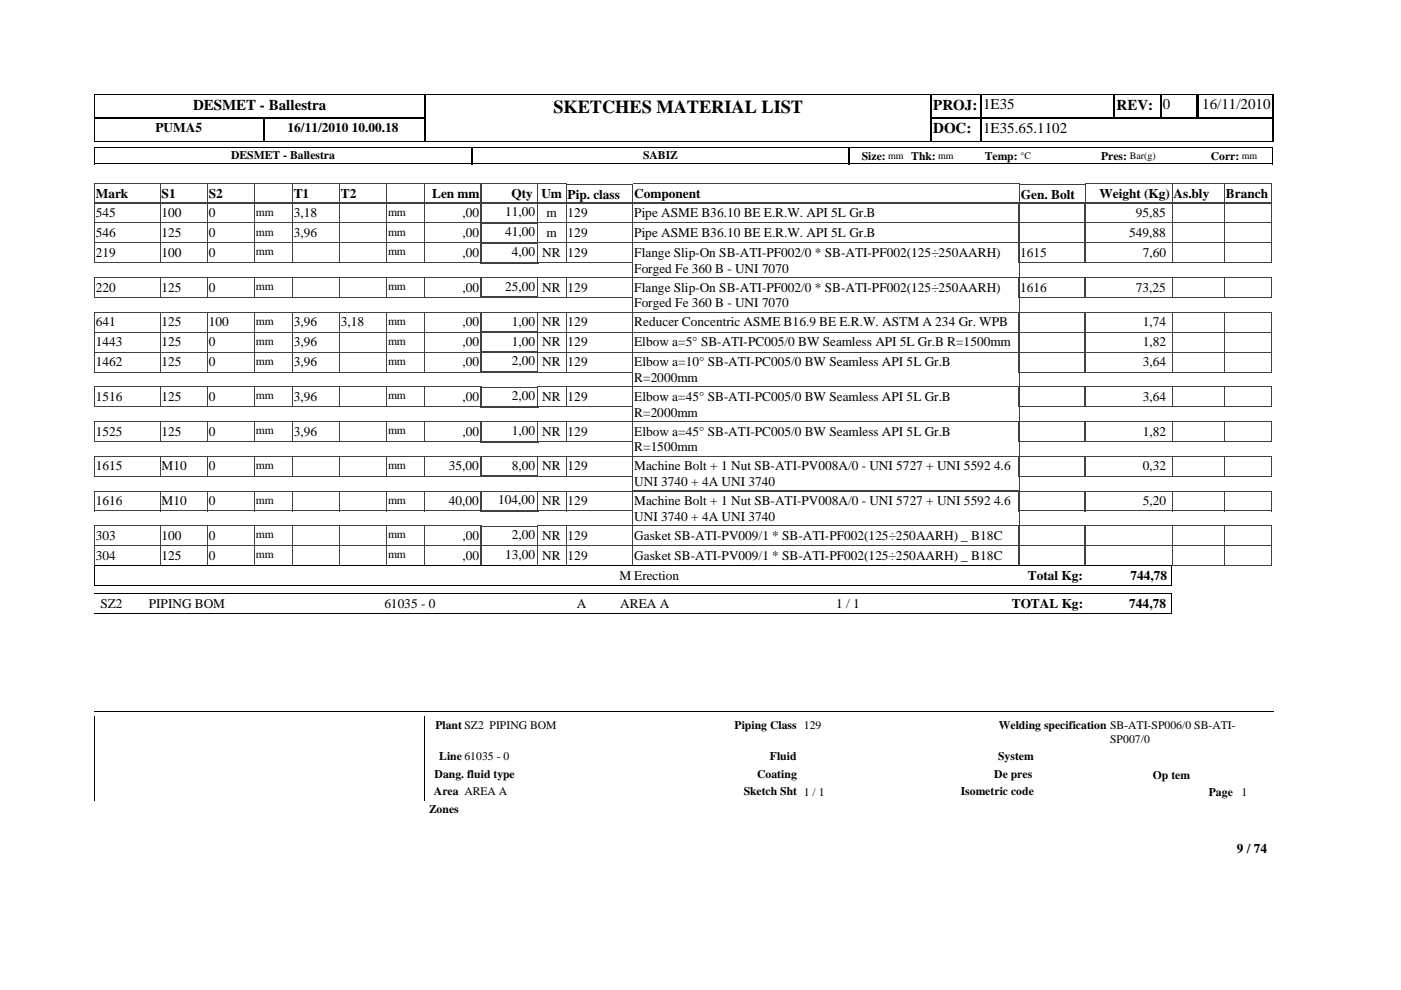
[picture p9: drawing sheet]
<svg xmlns="http://www.w3.org/2000/svg" width="297mm" height="210mm" viewBox="0 0 297 210" stroke-linecap="round" stroke-linejoin="round" font-family="sans-serif">
<defs><g id="words">
<text font-size="3.9" x="117.3" y="23.9">SKETCHES MATERIAL LIST</text>
<g font-size="3.2">
<text x="40.9" y="23.2">DESMET - Ballestra</text>
<text x="197.9" y="23.2">PROJ:</text>
<text x="208.4" y="23.2">1E35</text>
<text x="236.7" y="23.2">REV:</text>
<text x="246.5" y="23.2">0</text>
<text x="254.9" y="23.2">16/11/2010</text>
<text x="197.9" y="28.3">DOC:</text>
<text x="208.4" y="28.2">1E35.65.1102</text>
</g>
<g font-size="2.8">
<text x="33" y="27.9">PUMA5</text>
<text x="61" y="27.9">16/11/2010 10.00.18</text>
<text x="20.3" y="42.1">Mark</text>
<text x="20.3" y="46">545</text>
<text x="34.3" y="46">100</text>
<text x="34.3" y="42.1">S1</text>
<text x="44.3" y="42.1">S2</text>
<text x="44.3" y="46">0</text>
<text x="62.3" y="42.1">T1</text>
<text x="62.3" y="46">3,18</text>
<text x="72.3" y="42.1">T2</text>
<text x="91.6" y="42.1">Len mm</text>
<text x="98.1" y="46">,00</text>
<text x="107.1" y="45.8">11,00</text>
<text x="108.5" y="42.1">Qty</text>
<text x="114.8" y="42.1">Um</text>
<text x="115.8" y="46">m</text>
<text x="120.4" y="42.1">Pip. class</text>
<text x="120.4" y="46">129</text>
<text x="134.5" y="42.1">Component</text>
<text x="134.5" y="46">Pipe ASME B36.10 BE E.R.W. API 5L Gr.B</text>
<text x="216.5" y="42.1">Gen. Bolt</text>
<text x="233.1" y="42.1">Weight (Kg)</text>
<text x="240.8" y="46">95,85</text>
<text x="248.8" y="42.1">As.bly</text>
<text x="259.9" y="42.1">Branch</text>
<text x="20.3" y="50.3">546</text>
<text x="34.3" y="50.3">125</text>
<text x="44.3" y="50.3">0</text>
<text x="62.3" y="50.3">3,96</text>
<text x="98.1" y="50.3">,00</text>
<text x="107.1" y="50.1">41,00</text>
<text x="115.8" y="50.3">m</text>
<text x="120.4" y="50.3">129</text>
<text x="134.5" y="50.3">Pipe ASME B36.10 BE E.R.W. API 5L Gr.B</text>
<text x="239.4" y="50.3">549,88</text>
<text x="20.3" y="54.5">219</text>
<text x="34.3" y="54.5">100</text>
<text x="44.3" y="54.5">0</text>
<text x="98.1" y="54.5">,00</text>
<text x="108.5" y="54.3">4,00</text>
<text x="115" y="54.5">NR</text>
<text x="120.4" y="54.5">129</text>
<text x="134.5" y="54.5">Flange Slip-On SB-ATI-PF002/0 * SB-ATI-PF002(125÷250AARH)</text>
<text x="134.5" y="57.8">Forged Fe 360 B - UNI 7070</text>
<text x="216.3" y="54.5">1615</text>
<text x="242.3" y="54.5">7,60</text>
<text x="20.3" y="61.8">220</text>
<text x="34.3" y="61.8">125</text>
<text x="44.3" y="61.8">0</text>
<text x="98.1" y="61.8">,00</text>
<text x="107.1" y="61.7">25,00</text>
<text x="115" y="61.8">NR</text>
<text x="120.4" y="61.8">129</text>
<text x="134.5" y="61.8">Flange Slip-On SB-ATI-PF002/0 * SB-ATI-PF002(125÷250AARH)</text>
<text x="134.5" y="65.2">Forged Fe 360 B - UNI 7070</text>
<text x="216.3" y="61.8">1616</text>
<text x="240.8" y="61.8">73,25</text>
<text x="20.3" y="69.2">641</text>
<text x="34.3" y="69.2">125</text>
<text x="44.3" y="69.2">100</text>
<text x="62.3" y="69.2">3,96</text>
<text x="72.3" y="69.2">3,18</text>
<text x="98.1" y="69.2">,00</text>
<text x="108.5" y="69">1,00</text>
<text x="115" y="69.2">NR</text>
<text x="120.4" y="69.2">129</text>
<text x="134.5" y="69.2">Reducer Concentric ASME B16.9 BE E.R.W. ASTM A 234 Gr. WPB</text>
<text x="242.3" y="69.2">1,74</text>
<text x="20.3" y="73.4">1443</text>
<text x="20.3" y="77.7">1462</text>
<text x="34.3" y="73.4">125</text>
<text x="34.3" y="77.7">125</text>
<text x="44.3" y="73.4">0</text>
<text x="44.3" y="77.7">0</text>
<text x="62.3" y="73.4">3,96</text>
<text x="62.3" y="77.7">3,96</text>
<text x="98.1" y="73.4">,00</text>
<text x="98.1" y="77.7">,00</text>
<text x="108.5" y="73.3">1,00</text>
<text x="108.5" y="77.5">2,00</text>
<text x="115" y="73.4">NR</text>
<text x="115" y="77.7">NR</text>
<text x="120.4" y="73.4">129</text>
<text x="120.4" y="77.7">129</text>
<text x="134.5" y="73.4">Elbow a=5° SB-ATI-PC005/0 BW Seamless API 5L Gr.B R=1500mm</text>
<text x="134.5" y="77.7">Elbow a=10° SB-ATI-PC005/0 BW Seamless API 5L Gr.B</text>
<text x="242.3" y="73.4">1,82</text>
<text x="242.3" y="77.7">3,64</text>
<text x="134.5" y="81">R=2000mm</text>
<text x="20.3" y="85">1516</text>
<text x="34.3" y="85">125</text>
<text x="44.3" y="85">0</text>
<text x="62.3" y="85">3,96</text>
<text x="98.1" y="85">,00</text>
<text x="108.5" y="84.8">2,00</text>
<text x="115" y="85">NR</text>
<text x="120.4" y="85">129</text>
<text x="134.5" y="85">Elbow a=45° SB-ATI-PC005/0 BW Seamless API 5L Gr.B</text>
<text x="134.5" y="88.3">R=2000mm</text>
<text x="242.3" y="85">3,64</text>
<text x="20.3" y="92.4">1525</text>
<text x="34.3" y="92.4">125</text>
<text x="44.3" y="92.4">0</text>
<text x="62.3" y="92.4">3,96</text>
<text x="98.1" y="92.4">,00</text>
<text x="108.5" y="92.2">1,00</text>
<text x="115" y="92.4">NR</text>
<text x="120.4" y="92.4">129</text>
<text x="134.5" y="92.4">Elbow a=45° SB-ATI-PC005/0 BW Seamless API 5L Gr.B</text>
<text x="134.5" y="95.7">R=1500mm</text>
<text x="242.3" y="92.4">1,82</text>
<text x="20.3" y="99.7">1615</text>
<text x="34.3" y="99.7">M10</text>
<text x="44.3" y="99.7">0</text>
<text x="95.2" y="99.7">35,00</text>
<text x="108.5" y="99.5">8,00</text>
<text x="115" y="99.7">NR</text>
<text x="120.4" y="99.7">129</text>
<text x="134.5" y="99.7">Machine Bolt + 1 Nut SB-ATI-PV008A/0 - UNI 5727 + UNI 5592 4.6</text>
<text x="242.3" y="99.7">0,32</text>
<text x="20.3" y="107.1">1616</text>
<text x="34.3" y="107.1">M10</text>
<text x="44.3" y="107.1">0</text>
<text x="95.2" y="107.1">40,00</text>
<text x="105.6" y="106.9">104,00</text>
<text x="115" y="107.1">NR</text>
<text x="120.4" y="107.1">129</text>
<text x="134.5" y="103.1">UNI 3740 + 4A UNI 3740</text>
<text x="134.5" y="107.1">Machine Bolt + 1 Nut SB-ATI-PV008A/0 - UNI 5727 + UNI 5592 4.6</text>
<text x="242.3" y="107.1">5,20</text>
<text x="134.5" y="110.4">UNI 3740 + 4A UNI 3740</text>
<text x="20.3" y="114.4">303</text>
<text x="20.3" y="118.7">304</text>
<text x="34.3" y="114.4">100</text>
<text x="34.3" y="118.7">125</text>
<text x="44.3" y="114.4">0</text>
<text x="44.3" y="118.7">0</text>
<text x="98.1" y="114.4">,00</text>
<text x="98.1" y="118.7">,00</text>
<text x="107.1" y="118.5">13,00</text>
<text x="108.5" y="114.3">2,00</text>
<text x="115" y="114.4">NR</text>
<text x="115" y="118.7">NR</text>
<text x="120.4" y="114.4">129</text>
<text x="120.4" y="118.7">129</text>
<text x="134.5" y="114.4">Gasket SB-ATI-PV009/1 * SB-ATI-PF002(125÷250AARH) _ B18C</text>
<text x="134.5" y="118.7">Gasket SB-ATI-PV009/1 * SB-ATI-PF002(125÷250AARH) _ B18C</text>
<text x="131.3" y="122.9">M Erection</text>
<text x="217.9" y="123">Total Kg:</text>
<text x="239.7" y="123">744,78</text>
<text x="21.3" y="128.9">SZ2</text>
<text x="31.6" y="128.9">PIPING BOM</text>
<text x="81.5" y="128.9">61035 - 0</text>
<text x="122.3" y="128.9">A</text>
<text x="131.5" y="128.9">AREA A</text>
<text x="177.3" y="128.9">1 / 1</text>
<text x="214.5" y="129">TOTAL Kg:</text>
<text x="239.4" y="129">744,78</text>
<text x="262.3" y="180.8">9 / 74</text>
</g>
<g font-size="2.5">
<text x="49" y="33.7">DESMET - Ballestra</text>
<text x="136.3" y="33.7">SABIZ</text>
<text x="182.7" y="33.8">Size:</text>
<text x="193.2" y="33.8">Thk:</text>
<text x="208.8" y="33.8">Temp:</text>
<text x="233.5" y="33.8">Pres:</text>
<text x="256.7" y="33.8">Corr:</text>
<text x="54.3" y="45.7">mm</text>
<text x="82.3" y="45.7">mm</text>
<text x="54.3" y="49.9">mm</text>
<text x="82.3" y="49.9">mm</text>
<text x="54.3" y="54.2">mm</text>
<text x="82.3" y="54.2">mm</text>
<text x="54.3" y="61.5">mm</text>
<text x="82.3" y="61.5">mm</text>
<text x="54.3" y="68.9">mm</text>
<text x="82.3" y="68.9">mm</text>
<text x="54.3" y="73.1">mm</text>
<text x="54.3" y="77.3">mm</text>
<text x="82.3" y="73.1">mm</text>
<text x="82.3" y="77.3">mm</text>
<text x="54.3" y="84.7">mm</text>
<text x="82.3" y="84.7">mm</text>
<text x="54.3" y="92.1">mm</text>
<text x="82.3" y="92.1">mm</text>
<text x="54.3" y="99.4">mm</text>
<text x="82.3" y="99.4">mm</text>
<text x="54.3" y="106.8">mm</text>
<text x="82.3" y="106.8">mm</text>
<text x="54.3" y="114.1">mm</text>
<text x="54.3" y="118.3">mm</text>
<text x="82.3" y="114.1">mm</text>
<text x="82.3" y="118.3">mm</text>
<text x="92.3" y="154.6">Plant SZ2 PIPING BOM</text>
<text x="155.7" y="154.6">Piping Class 129</text>
<text x="211.8" y="154.6">Welding specification SB-ATI-SP006/0 SB-ATI-</text>
<text x="93.1" y="161.2">Line 61035 - 0</text>
<text x="163.2" y="161.2">Fluid</text>
<text x="211.6" y="161.2">System</text>
<text x="235.4" y="157.5">SP007/0</text>
<text x="92.2" y="164.9">Dang. fluid type</text>
<text x="160.5" y="164.9">Coating</text>
<text x="210.8" y="164.9">De pres</text>
<text x="244.5" y="165.1">Op tem</text>
<text x="91" y="172.3">Zones</text>
<text x="92" y="168.6">Area AREA A</text>
<text x="157.7" y="168.6">Sketch Sht 1 / 1</text>
<text x="203.7" y="168.6">Isometric code</text>
<text x="256.3" y="168.8">Page</text>
<text x="263.2" y="168.7">1</text>
</g>
<g font-size="2.1">
<text x="188.3" y="33.7">mm</text>
<text x="198.9" y="33.7">mm</text>
<text x="216.4" y="33.7">°C</text>
<text x="239.6" y="33.7">Bar(g)</text>
<text x="263.3" y="33.7">mm</text>
</g>
</g></defs>
<g fill="none" stroke="#404040" stroke-width=".21">
<path d="M20 39h70M20 39v4M34 39v4M43.9 39v4M54 39v4M62 39v4M72 39v4M82 39v4M90 39v4M101.9 39h12.2v4h-12.2zM134.2 39h81.9v4h-81.9M134.2 39v4h-14.2v-3.9h14.2"/>
<path d="M248.5 39h21.2v4h-21.2zM259.6 39v4M20 43h70"/>
</g>
<path d="M113.9 39h6.1v4h-6.1z" fill="#fff"/>
<path d="M90 39h12v4h-12zM113.9 39h6.2l-.1 4h-6.1zM216.2 39.1h13.9v3.9h-13.9zM248.5 39v4M248.5 39h-18.5v4h18.5" fill="none" stroke="#404040" stroke-width=".21"/>
<path d="M20 31.2h249.9M20 34.7h249.9M20 30h70.3M20 20.1h70.3M20.1 20v10.1M20.1 31.1v3.7M197.2 30h72.9M197.2 20.1h72.9M269.9 31.1v3.7" fill="none" stroke="#000" stroke-width=".21"/>
<path d="M20 25h70.3M55.9 24.9v5.2M90.1 20v5.2M100 31.1v3.7M180 31.1v3.7M197.2 25h72.9M197.4 20v10.1M208 20v10.1M246 20v5.2M254 20v5.2" fill="none" stroke="#000" stroke-width=".36"/>
<path d="M20 25.1h70.3M90.1 24.9v5.2M236.3 20v5.2M253.8 20v5.2" fill="none" stroke="#000" stroke-width=".34"/>
<path d="M269.9 20v10.1" fill="none" stroke="#000" stroke-width=".25"/>
<path d="M90.3 20.2h107v9.7h-107z" fill="#fff"/>
<path d="M89.9 20.1h107.8M89.9 30h107.8" fill="none" stroke="#000" stroke-width=".21"/>
<path d="M197.5 20v10.1" fill="none" stroke="#000" stroke-width=".36"/>
<path d="M90.1 20v10.1" fill="none" stroke="#000" stroke-width=".34"/>
<g fill="none" stroke="#404040" stroke-width=".21">
<path d="M20 43h82v4.3h-82M20 43v4.3M34 43v4.3M43.9 43v4.3M54 43v4.3M62 43v4.3M72 43v4.3M82 43v4.3M90 43v4.3M101.8 43.1h12.5M101.8 47.2h12.5M120 43h96.1v4.3h-96.1z"/>
<path d="M134.2 43v4.3M230 43h39.7v4.3h-39.7zM248.5 43v4.3M259.6 43v4.3"/>
</g>
<path d="M102 43v4.3M114.1 43v4.3" fill="none" stroke="#404040" stroke-width=".36"/>
<path d="M113.9 43.1h6.1v4.2h-6.1z" fill="#fff"/>
<g fill="none" stroke="#404040" stroke-width=".21">
<path d="M20 47.3h82v4.2h-82M20 47.3v4.2M34 47.3v4.2M43.9 47.3v4.2M54 47.3v4.2M62 47.3v4.2M72 47.3v4.2M82 47.3v4.2M90 47.3v4.2M101.8 47.3h12.5M101.8 51.4h12.5M134.2 47.3v4.2"/>
<path d="M216.1 47.3v4.2h-96.1l.1-8.5h-6.2v4.3h116.1l-.1-4.3h-13.9v4.3M230 47.3h39.7v4.2h-39.7zM248.5 47.3v4.2M259.6 47.3v4.2"/>
</g>
<path d="M102 47.3v4.2M114.1 47.3v4.2" fill="none" stroke="#404040" stroke-width=".36"/>
<path d="M113.9 47.3h6.1v4.2h-6.1z" fill="#fff"/>
<g fill="none" stroke="#404040" stroke-width=".21">
<path d="M20 51.5h82v4.3l-82-.1M20 51.5v4.3M34 51.5v4.3M43.9 51.5v4.3M54 51.5v4.3M62 51.5v4.3M72 51.5v4.3M82 51.5v4.3M90 51.5v4.3M101.8 51.6h12.5M134.2 51.5v7.3M216 51.5v-4.2h13.9l.1 4.2h-116.1v-4.2h6.2l-.1 8.5 14.2-.1"/>
<path d="M216.1 51.5v7.3M230 51.5h39.7v4.3l-39.7-.1zM248.5 51.5v4.3M259.6 51.5v4.3"/>
</g>
<path d="M102 51.5v4.4M114.1 51.5v4.4" fill="none" stroke="#404040" stroke-width=".36"/>
<path d="M101.8 55.7h12.5" fill="none" stroke="#404040" stroke-width=".34"/>
<path d="M113.9 51.5h6.1v4.2h-6.1z" fill="#fff"/>
<g fill="none" stroke="#404040" stroke-width=".21">
<path d="M20 58.9h82v4.2h-82M20 58.8v4.3M34 58.8v4.3M43.9 58.8v4.3M54 58.8v4.3M62 58.8v4.3M72 58.8v4.3M82 58.8v4.3M90 58.8v4.3M101.8 58.9h12.5M113.9 51.5h6.2l-.1 4.3-6.1-.1zM134.2 58.8v7.4"/>
<path d="M216 51.5h14l-.1 4.3-13.9-.1zM230 58.9h39.7v4.2h-39.7zM248.5 58.8v4.3M259.6 58.8v4.3M134.2 63.1h-14.2v-4.3l96.1 .1v7.3h-81.9"/>
</g>
<path d="M102 58.8v4.4M114.1 58.8v4.4" fill="none" stroke="#404040" stroke-width=".36"/>
<path d="M101.8 63.1h12.5" fill="none" stroke="#404040" stroke-width=".34"/>
<path d="M113.9 58.9h6.1v4.2h-6.1z" fill="#fff"/>
<g fill="none" stroke="#404040" stroke-width=".21">
<path d="M113.9 58.9h6.2l-.1 4.2h-6.1zM216 58.9h14l-.1 4.2h-13.9zM20 66.2h82v4.3h-82M20 66.2v4.3M34 66.2v4.3M43.9 66.2v4.3M54 66.2v4.3M62 66.2v4.3M72 66.2v4.3M82 66.2v4.3M90 66.2v4.3M101.8 66.3h12.5"/>
<path d="M101.8 70.4h12.5M120 66.2h96.1v4.3h-96.1zM134.2 66.2v4.3M230 66.2h39.7v4.3h-39.7zM248.5 66.2v4.3M259.6 66.2v4.3"/>
</g>
<path d="M102 66.2v4.3M114.1 66.2v4.3" fill="none" stroke="#404040" stroke-width=".36"/>
<path d="M113.9 66.2h6.1v4.2h-6.1z" fill="#fff"/>
<g fill="none" stroke="#404040" stroke-width=".21">
<path d="M20 70.5h82v4.2h-82M20 70.4v4.3M34 70.4v4.3M43.9 70.4v4.3M54 70.4v4.3M62 70.4v4.3M72 70.4v4.3M82 70.4v4.3M90 70.4v4.3M101.8 70.5h12.5M101.8 74.6h12.5M134.2 70.4v4.3"/>
<path d="M216.1 70.4v4.3h-96.1l.1-8.5h-6.2v4.3h116.1l-.1-4.3h-13.9v4.3M230 70.5h39.7v4.2h-39.7zM248.5 70.4v4.3M259.6 70.4v4.3"/>
</g>
<path d="M102 70.4v4.3M114.1 70.4v4.3" fill="none" stroke="#404040" stroke-width=".36"/>
<path d="M113.9 70.5h6.1v4.2h-6.1z" fill="#fff"/>
<g fill="none" stroke="#404040" stroke-width=".21">
<path d="M20 74.7h82v4.2h-82M20 74.7v4.2M34 74.7v4.2M43.9 74.7v4.2M54 74.7v4.2M62 74.7v4.2M72 74.7v4.2M82 74.7v4.2M90 74.7v4.2M101.8 74.8h12.5M134.2 74.7v7.3M216 74.7v-4.2l13.9-.1 .1 4.3h-116.1v-4.2h6.2l-.1 8.4h14.2"/>
<path d="M216.1 74.7v7.3M230 74.7h39.7v4.2h-39.7zM248.5 74.7v4.2M259.6 74.7v4.2"/>
</g>
<path d="M102 74.7v4.4M114.1 74.7v4.4" fill="none" stroke="#404040" stroke-width=".36"/>
<path d="M101.8 78.9h12.5" fill="none" stroke="#404040" stroke-width=".34"/>
<path d="M113.9 74.7h6.1v4.2h-6.1z" fill="#fff"/>
<g fill="none" stroke="#404040" stroke-width=".21">
<path d="M113.9 74.7h6.2l-.1 4.2h-6.1zM216 74.7h14l-.1 4.2h-13.9zM20 82h82M20 86.3h82M20 82v4.3M34 82v4.3M43.9 82v4.3M54 82v4.3M62 82v4.3M72 82v4.3M82 82v4.3M90 82v4.3"/>
<path d="M101.8 82.1h12.5M102 82v4.3M120 82h96.1M120 86.3h14.2M120 82v4.3M134.2 82v7.4M216.1 82v7.4h-81.9M230 82h39.7M230 86.3h39.7M230 82v4.3M248.5 82v4.3M259.6 82v4.3"/>
<path d="M269.7 82v4.3"/>
</g>
<path d="M102 82v4.4M114.1 82v4.4" fill="none" stroke="#404040" stroke-width=".36"/>
<path d="M101.8 86.3h12.5" fill="none" stroke="#404040" stroke-width=".34"/>
<path d="M113.9 82h6.1v4.3h-6.1z" fill="#fff"/>
<g fill="none" stroke="#404040" stroke-width=".21">
<path d="M20 89.4h82M20 93.6h82M20 89.4v4.2M34 89.4v4.2M43.9 89.4v4.2M54 89.4v4.2M62 89.4v4.2M72 89.4v4.2M82 89.4v4.2M90 89.4v4.2M101.8 89.5h12.5M102 89.4v4.2"/>
<path d="M113.9 82h6.2M113.9 86.3h6.2M113.9 82v4.3M120 89.4h96.1M120 93.6h14.2M120 82v4.3M120 89.4v4.2M134.2 89.4v7.3M216 82h14M216 86.3h14M216 82v4.3M216.1 89.4v7.3"/>
<path d="M229.9 82v4.3M230 89.4h39.7M230 93.6h39.7M230 89.4v4.2M248.5 89.4v4.2M259.6 89.4v4.2M269.7 89.4v4.2"/>
</g>
<path d="M102 89.4v4.4M114.1 89.4v4.4" fill="none" stroke="#404040" stroke-width=".36"/>
<path d="M101.8 93.6h12.5" fill="none" stroke="#404040" stroke-width=".34"/>
<path d="M113.9 89.4h6.1v4.2h-6.1z" fill="#fff"/>
<g fill="none" stroke="#404040" stroke-width=".21">
<path d="M20 96.7h82v4.3h-82M20 96.7v4.3M34 96.7v4.3M43.9 96.7v4.3M54 96.7v4.3M62 96.7v4.3M72 96.7v4.3M82 96.7v4.3M90 96.7v4.3M101.8 96.8h12.5M113.9 89.4h6.2M113.9 93.6h6.2"/>
<path d="M113.9 89.4v4.2M120 89.4v4.2M134.2 96.7v7.4M216 89.4h14M216 93.6h14M216 89.4v4.2M229.9 89.4v4.2M230 96.7h39.7v4.3h-39.7zM248.5 96.7v4.3M259.6 96.7v4.3M134.2 101h-14.2v-4.3h96.1v7.4h-81.9"/>
</g>
<path d="M102 96.7v4.4M114.1 96.7v4.4" fill="none" stroke="#404040" stroke-width=".36"/>
<path d="M101.8 101h12.5" fill="none" stroke="#404040" stroke-width=".34"/>
<path d="M113.9 96.8h6.1v4.2h-6.1z" fill="#fff"/>
<g fill="none" stroke="#404040" stroke-width=".21">
<path d="M113.9 96.7h6.2l-.1 4.3h-6.1zM216 96.7h14l-.1 4.3h-13.9zM20 104.1h82v4.3l-82-.1M20 104.1v4.3M34 104.1v4.3M43.9 104.1v4.3M54 104.1v4.3M62 104.1v4.3M72 104.1v4.3M82 104.1v4.3M90 104.1v4.3M101.8 104.2h12.5"/>
<path d="M134.2 104.1v7.3M134.2 108.3l-14.2 .1v-4.3h96.1v7.3M230 104.1h39.7v4.3l-39.7-.1zM248.5 104.1v4.3M259.6 104.1v4.3"/>
</g>
<path d="M102 104.1v4.4M114.1 104.1v4.4" fill="none" stroke="#404040" stroke-width=".36"/>
<path d="M101.8 108.3h12.5" fill="none" stroke="#404040" stroke-width=".34"/>
<path d="M113.9 104.1h6.1v4.2h-6.1z" fill="#fff"/>
<g fill="none" stroke="#404040" stroke-width=".21">
<path d="M20 111.5h82M20 111.4v4.3M34 111.4v4.3M43.9 111.4v4.3M54 111.4v4.3M62 111.4v4.3M72 111.4v4.3M82 111.4v4.3M90 111.4v4.3M101.8 111.5h12.5M101.8 115.6h12.5M102 111.4v4.3h-82"/>
<path d="M113.9 104.1h6.2l-.1 4.3-6.1-.1zM120 111.5h96.1M120 111.4v4.3h96.1v-4.3M134.2 111.4v4.3M216 104.1h14l-.1 4.3-13.9-.1zM230 111.5h39.7M230 111.4v4.3h39.7v-4.3M248.5 111.4v4.3M259.6 111.4v4.3"/>
</g>
<path d="M102 111.4v4.3M114.1 111.4v4.3" fill="none" stroke="#404040" stroke-width=".36"/>
<path d="M113.9 111.5h6.1v4.2h-6.1z" fill="#fff"/>
<g fill="none" stroke="#404040" stroke-width=".21">
<path d="M20 115.7h82M20 119.9h82M20 115.7v4.2M34 115.7v4.2M43.9 115.7v4.2M54 115.7v4.2M62 115.7v4.2M72 115.7v4.2M82 115.7v4.2M90 115.7v4.2M101.8 115.8h12.5M101.8 119.8h12.5"/>
<path d="M102 115.7v4.2M113.9 111.5h6.2M113.9 111.4v4.3h116.1l-.1-4.3M120 119.9h96.1M120 111.4v8.5M134.2 115.7v4.2M216 111.5h14M216 111.4v4.3M216.1 115.7v4.2M230 115.7h39.7M230 119.9h39.7M230 115.7v4.2"/>
<path d="M248.5 115.7v4.2M259.6 115.7v4.2M269.7 115.7v4.2"/>
</g>
<path d="M102 115.7v4.2M114.1 115.7v4.2" fill="none" stroke="#404040" stroke-width=".36"/>
<path d="M113.9 115.7h6.1v4.2h-6.1z" fill="#fff"/>
<path d="M113.9 115.7h6.2M113.9 119.9h6.2M113.9 115.7v4.2M120 115.7v4.2M216 115.7h14M216 119.9h14M216 115.7v4.2M229.9 115.7v4.2" fill="none" stroke="#404040" stroke-width=".21"/>
<path d="M20 119.9h228.3v4.3h-228.3M20 119.9v4.3" fill="none" stroke="#000" stroke-width=".21"/>
<path d="M189 125.9h23.8v4.3h-23.8z" fill="#fff"/>
<path d="M20 125.9h228.3v4.3M20 130.1h228.3M20 150.9h250" fill="none" stroke="#000" stroke-width=".21"/>
<path d="M20 151.9h70v18h-70z" fill="#fff"/>
<path d="M20 151.9v18M90.1 151.9v18" fill="none" stroke="#000" stroke-width=".21"/>
<use href="#words"/>
</svg>
